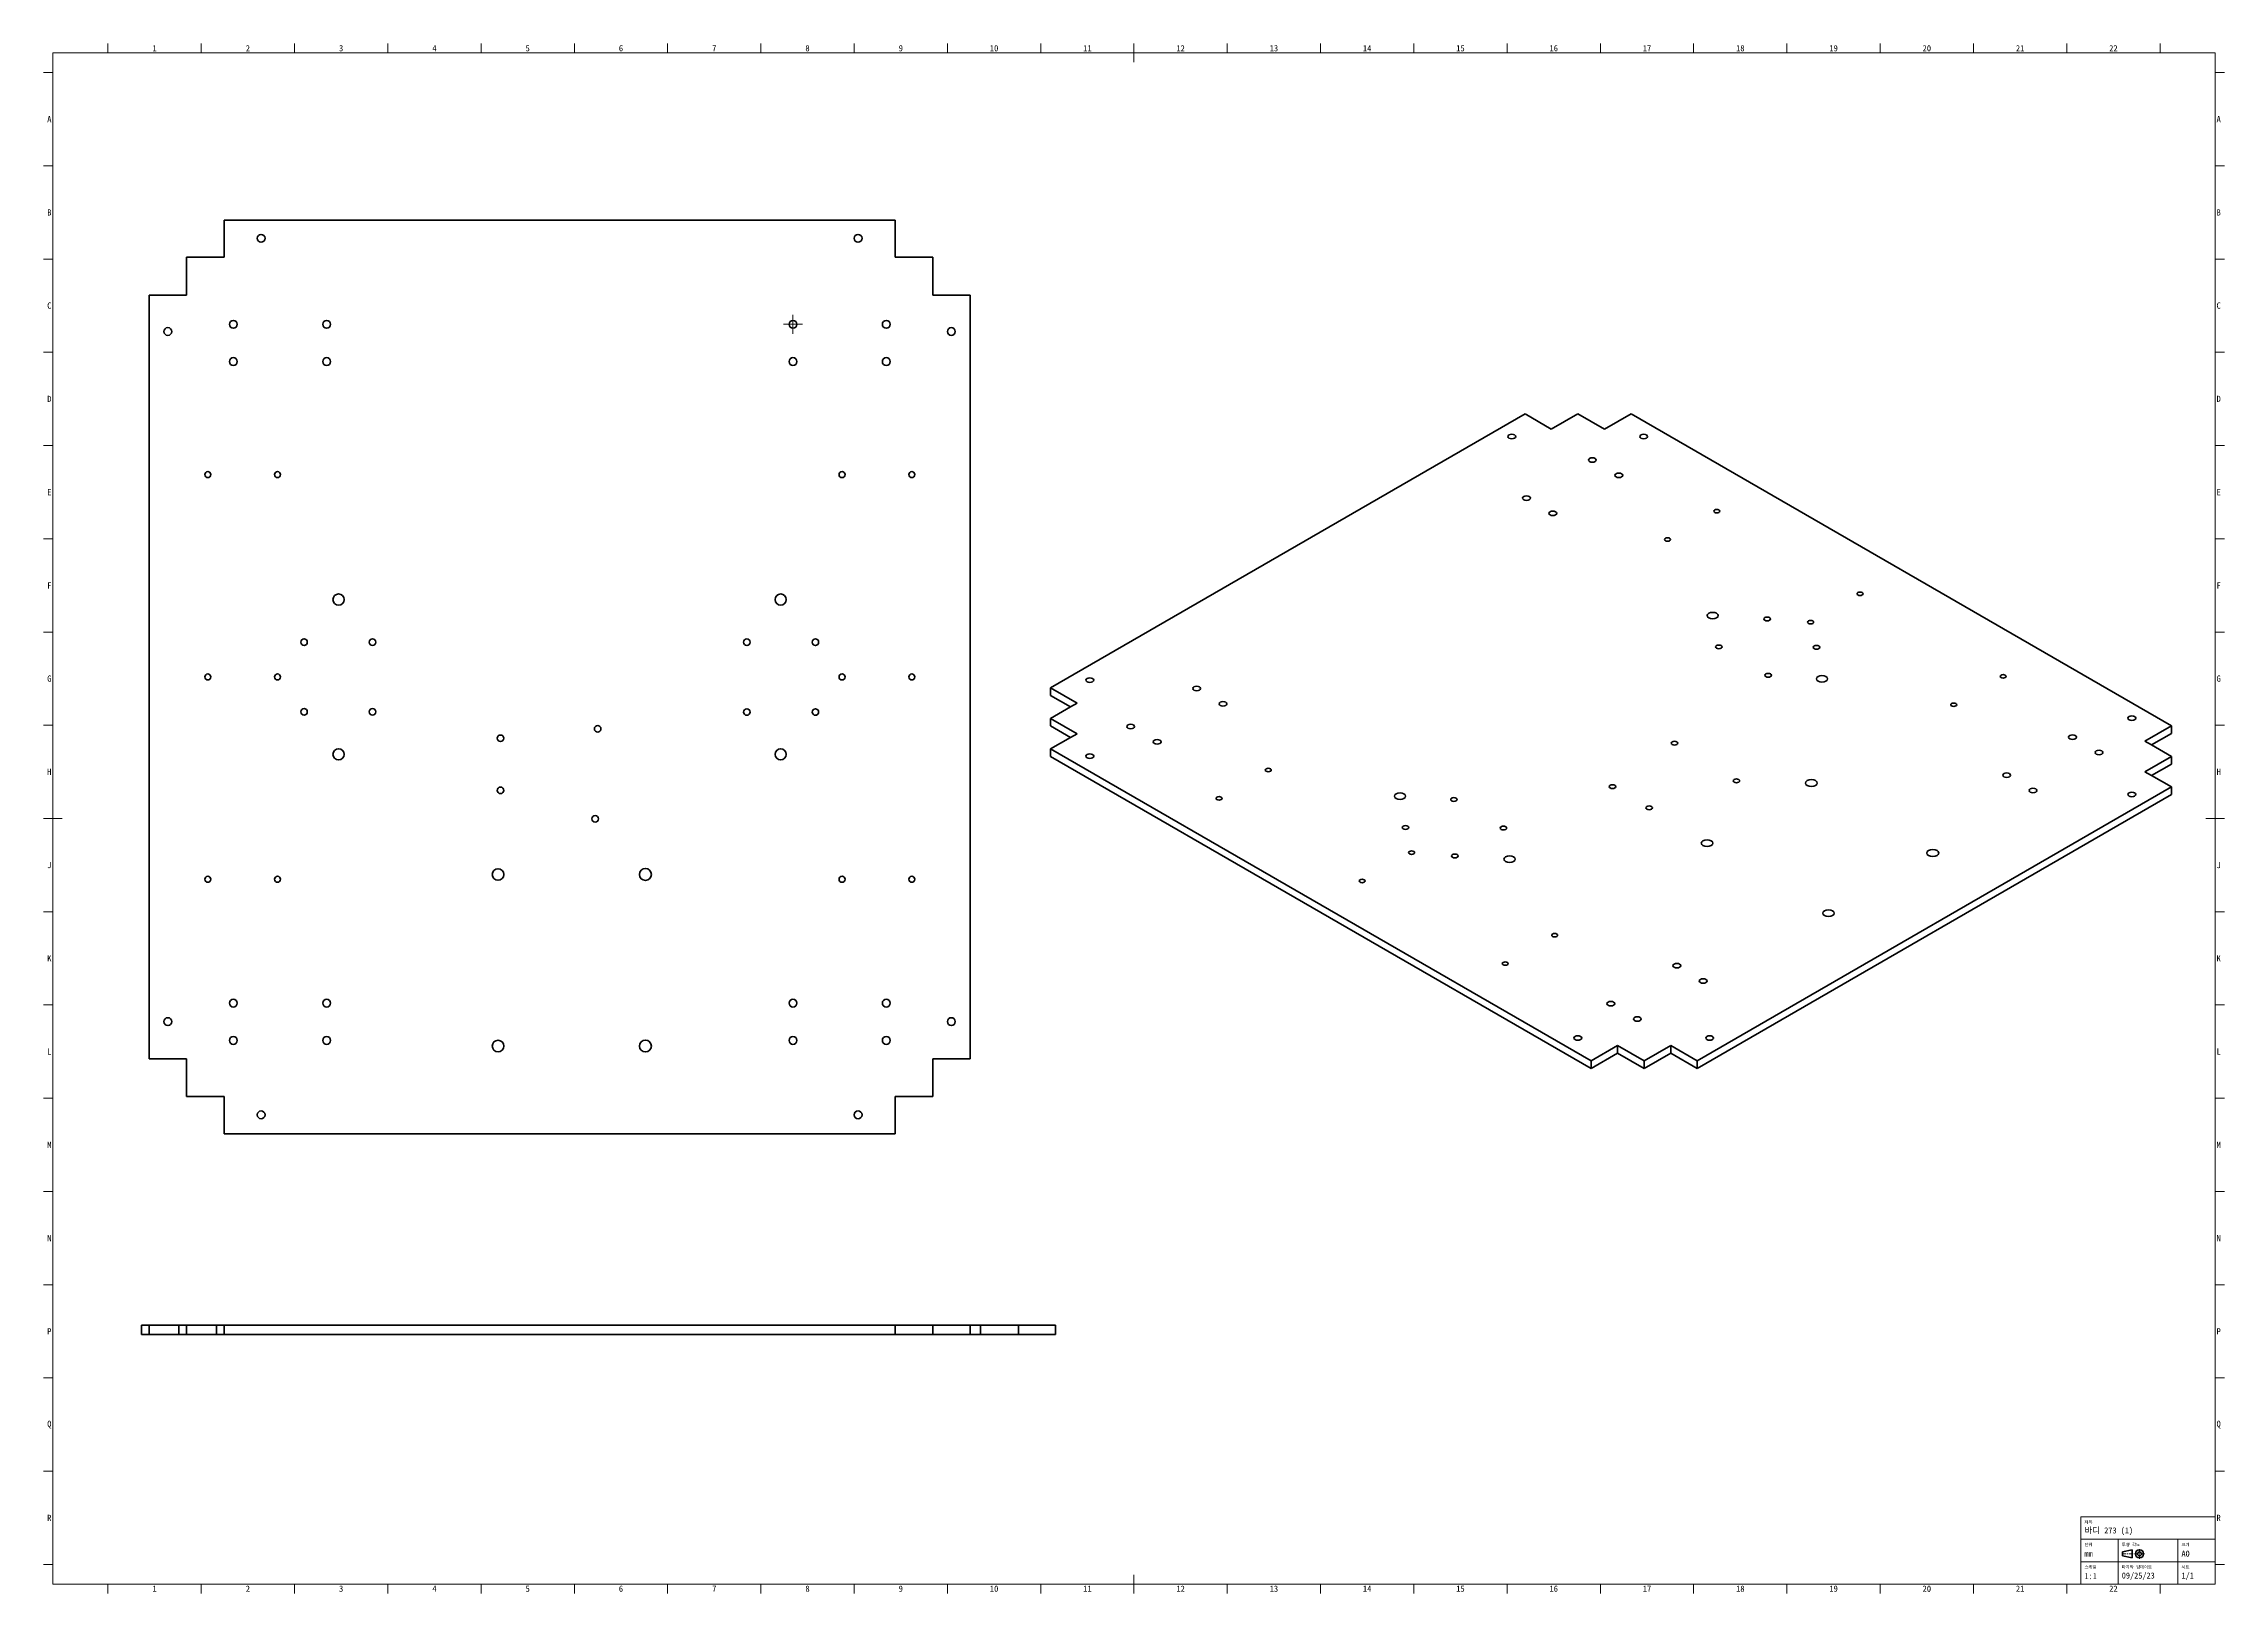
# Model space of a CAD drawing. Header units: millimetres. Extents: x 15 to 1184, y 5 to 836.
import ezdxf

# ---------------------------------------------------------------- set-up
doc = ezdxf.new("R2010")
doc.units = ezdxf.units.MM
doc.linetypes.add('CenterLine', pattern=[8, 5, -1, 1, -1])
for name, color, linetype in [('기하구조', 7, 'Continuous'), ('주석', 7, 'Continuous'), ('테두리', 7, 'Continuous')]:
    doc.layers.add(name, color=color, linetype=linetype)
doc.styles.add('Shapr10', font='txt', dxfattribs={"height": 3.3495})
doc.styles.add('Shapr11', font='txt', dxfattribs={"height": 3.3495})
doc.styles.add('Shapr12', font='txt', dxfattribs={"height": 3.3495})
doc.styles.add('Shapr13', font='txt', dxfattribs={"height": 3.3495})
doc.styles.add('Shapr14', font='txt', dxfattribs={"height": 3.3495})
doc.styles.add('Shapr2', font='txt', dxfattribs={"height": 3.3495})
doc.styles.add('Shapr3', font='txt', dxfattribs={"height": 3.3495})
doc.styles.add('Shapr39', font='txt', dxfattribs={"height": 3.3495})
doc.styles.add('Shapr4', font='txt', dxfattribs={"height": 3.3495})
doc.styles.add('Shapr5', font='txt', dxfattribs={"height": 3.3495})
doc.styles.add('Shapr6', font='txt', dxfattribs={"height": 3.3495})
doc.styles.add('Shapr7', font='txt', dxfattribs={"height": 3.3495})
doc.styles.add('Shapr8', font='txt', dxfattribs={"height": 3.3495})
doc.styles.add('Shapr9', font='txt', dxfattribs={"height": 3.3495})

# ---------------------------------------------------------------- blocks, each defined once
blk = doc.blocks.new('*U2')
at = {"layer": '주석', "linetype": 'CenterLine', "lineweight": 15}
for p, q in [((416.7, 687.6), (416.7, 690.6)), ((414.6, 685.5), (411.6, 685.5)), ((416.7, 683.4), (416.7, 680.4)), ((418.8, 685.5), (421.8, 685.5))]:
    blk.add_line(p, q, dxfattribs=at)
at = {"layer": '주석', "linetype": 'Continuous', "lineweight": 15}
for q in [(416.7, 690.5), (411.7, 685.5), (416.7, 680.5), (421.7, 685.5)]:
    blk.add_line((416.7, 685.5), q, dxfattribs=at)
blk = doc.blocks.new('*U3')
at = {"layer": '테두리', "linetype": 'Continuous', "lineweight": 15}
for p, q in [((1179, 46), (1107, 46)), ((1107, 10), (1107, 46)), ((1179, 10), (1179, 46)), ((1179, 34), (1107, 34)), ((1127, 10), (1127, 34)), ((1129, 26.2), (1131.4, 26.2)), ((1131.8, 26.2), (1132.2, 26.2)), ((1135.1, 26.2), (1132.7, 26.2)), ((1137.9, 26.2), (1135.9, 26.2)), ((1138.3, 26.2), (1138.8, 26.2)), ((1138.5, 26.9), (1138.5, 28.8)), ((1138.5, 26), (1138.5, 26.4)), ((1138.5, 25.6), (1138.5, 23.6)), ((1139.2, 26.2), (1141.1, 26.2)), ((1159, 10), (1159, 34)), ((1179, 22), (1107, 22)), ((1179, 10), (1107, 10))]:
    blk.add_line(p, q, dxfattribs=at)
at = {"layer": '테두리', "linetype": 'Continuous', "lineweight": 40}
for p, q in [((1129.4, 27.3), (1134.6, 28.4)), ((1129.4, 27.3), (1129.4, 25.1)), ((1129.4, 25.1), (1134.6, 24.1)), ((1134.6, 28.4), (1134.6, 24.1))]:
    blk.add_line(p, q, dxfattribs=at)
for radius in [2.17, 1.08]:
    blk.add_circle((1138.5, 26.2), radius, dxfattribs=at)

msp = doc.modelspace()

# ---------------------------------------------------------------- linework, layer by layer
at = {"layer": '기하구조', "linetype": 'Continuous', "lineweight": 40}
for p, q in [((471.4, 741.4), (111.8, 741.4)), ((111.8, 721.4), (111.8, 741.4)), ((471.4, 721.4), (471.4, 741.4)), ((91.6, 701.2), (91.6, 721.4)), ((91.6, 721.4), (111.8, 721.4)), ((471.4, 721.4), (491.6, 721.4)), ((491.6, 721.4), (491.6, 701.2)), ((91.6, 701.2), (71.6, 701.2)), ((71.6, 701.2), (71.6, 291.6)), ((491.6, 701.2), (511.6, 701.2)), ((511.6, 291.6), (511.6, 701.2)), ((809.1, 637.4), (554.8, 490.6)), ((823.2, 629.2), (809.1, 637.4)), ((823.2, 629.2), (837.5, 637.5)), ((837.5, 637.5), (851.8, 629.2)), ((851.8, 629.2), (866, 637.4)), ((1155.6, 470.2), (866, 637.4)), ((554.7, 474.2), (565.4, 480.4)), ((554.8, 490.6), (554.8, 486.5)), ((569, 482.4), (554.8, 490.6)), ((565.4, 480.4), (554.8, 486.5)), ((565.4, 480.4), (569, 482.4)), ((554.7, 474.2), (554.7, 470.1)), ((569, 465.9), (554.7, 474.2)), ((565.4, 463.9), (554.7, 470.1)), ((1141.4, 462), (1155.6, 470.2)), ((1155.6, 470.2), (1155.6, 466.1)), ((565.4, 463.9), (554.8, 457.8)), ((554.8, 457.8), (554.8, 453.7)), ((554.8, 457.8), (844.5, 290.6)), ((569, 465.9), (565.4, 463.9)), ((1141.4, 462), (1145, 460)), ((1145, 460), (1155.6, 466.1)), ((1145, 460), (1155.7, 453.8)), ((554.8, 453.7), (844.5, 286.5)), ((1155.7, 453.8), (1141.4, 445.5)), ((1141.4, 445.5), (1145, 443.5)), ((1155.7, 449.7), (1145, 443.5)), ((1155.7, 453.8), (1155.7, 449.7)), ((901.3, 290.6), (1155.6, 437.4)), ((901.3, 286.5), (1155.6, 433.3)), ((1145, 443.5), (1155.6, 437.4)), ((1155.6, 437.4), (1155.6, 433.3)), ((858.6, 298.7), (844.5, 290.6)), ((858.6, 294.6), (844.5, 286.5)), ((858.6, 298.7), (858.6, 294.6)), ((872.9, 290.5), (858.6, 298.7)), ((872.9, 286.4), (858.6, 294.6)), ((887.2, 298.7), (872.9, 290.5)), ((887.2, 294.6), (872.9, 286.4)), ((887.2, 298.7), (887.2, 294.6)), ((887.2, 298.7), (901.3, 290.6)), ((887.2, 294.6), (901.3, 286.5)), ((91.6, 291.6), (71.6, 291.6)), ((91.6, 271.4), (91.6, 291.6)), ((491.6, 291.6), (491.6, 271.4)), ((491.6, 291.6), (511.6, 291.6)), ((844.5, 290.6), (844.5, 286.5)), ((872.9, 290.5), (872.9, 286.4)), ((901.3, 290.6), (901.3, 286.5)), ((111.8, 271.4), (91.6, 271.4)), ((111.8, 271.4), (111.8, 251.4)), ((491.6, 271.4), (471.4, 271.4)), ((471.4, 271.4), (471.4, 251.4)), ((111.8, 251.4), (471.4, 251.4)), ((87.5, 148.8), (67.5, 148.8)), ((67.5, 148.8), (67.5, 143.8)), ((87.5, 143.8), (67.5, 143.8)), ((71.6, 148.8), (71.6, 143.8)), ((91.6, 148.8), (71.6, 148.8)), ((91.6, 143.8), (71.6, 143.8)), ((107.7, 148.8), (87.5, 148.8)), ((87.5, 148.8), (87.5, 143.8)), ((107.7, 143.8), (87.5, 143.8)), ((111.8, 148.8), (91.6, 148.8)), ((91.6, 148.8), (91.6, 143.8)), ((111.8, 143.8), (91.6, 143.8)), ((107.7, 148.8), (517.3, 148.8)), ((107.7, 148.8), (107.7, 143.8)), ((107.7, 143.8), (517.3, 143.8)), ((111.8, 148.8), (471.4, 148.8)), ((111.8, 148.8), (111.8, 143.8)), ((111.8, 143.8), (471.4, 143.8)), ((491.6, 148.8), (471.4, 148.8)), ((471.4, 148.8), (471.4, 143.8)), ((491.6, 143.8), (471.4, 143.8)), ((491.6, 148.8), (491.6, 143.8)), ((491.6, 148.8), (511.6, 148.8)), ((491.6, 143.8), (511.6, 143.8)), ((511.6, 148.8), (511.6, 143.8)), ((537.5, 148.8), (517.3, 148.8)), ((517.3, 148.8), (517.3, 143.8)), ((537.5, 143.8), (517.3, 143.8)), ((537.5, 148.8), (557.5, 148.8)), ((537.5, 148.8), (537.5, 143.8)), ((537.5, 143.8), (557.5, 143.8)), ((557.5, 148.8), (557.5, 143.8))]:
    msp.add_line(p, q, dxfattribs=at)
for centre, radius in [((131.6, 731.6), 2.1), ((451.6, 731.6), 2.1), ((81.6, 681.6), 2.1), ((116.7, 685.5), 2.1), ((166.7, 685.5), 2.1), ((416.7, 685.5), 2.1), ((466.7, 685.5), 2.1), ((501.6, 681.6), 2.1), ((116.7, 665.5), 2.1), ((166.7, 665.5), 2.1), ((416.7, 665.5), 2.1), ((466.7, 665.5), 2.1), ((103, 604.9), 1.6), ((140.4, 604.9), 1.6), ((443, 604.9), 1.6), ((480.4, 604.9), 1.6), ((173.1, 537.9), 3), ((410.1, 537.9), 3), ((154.6, 515.1), 1.75), ((191.3, 515.1), 1.75), ((392, 515), 1.75), ((428.7, 515), 1.75), ((103, 496.4), 1.6), ((140.4, 496.4), 1.6), ((443, 496.4), 1.6), ((480.4, 496.4), 1.6), ((154.6, 477.7), 1.75), ((191.3, 477.7), 1.75), ((392, 477.6), 1.75), ((428.7, 477.6), 1.75), ((312, 468.6), 1.75), ((173.1, 454.9), 3), ((259.9, 463.5), 1.75), ((410.1, 454.9), 3), ((259.9, 435.6), 1.75), ((310.7, 420.3), 1.75), ((103, 387.9), 1.6), ((140.4, 387.9), 1.6), ((258.6, 390.5), 3.1), ((337.6, 390.5), 3.2), ((443, 387.9), 1.6), ((480.4, 387.9), 1.6), ((116.7, 321.5), 2.1), ((166.7, 321.5), 2.1), ((416.7, 321.5), 2.1), ((466.7, 321.5), 2.1), ((81.6, 311.6), 2.1), ((501.6, 311.6), 2.1), ((116.7, 301.5), 2.1), ((166.7, 301.5), 2.1), ((258.6, 298.5), 3.1), ((337.6, 298.5), 3.2), ((416.7, 301.5), 2.1), ((466.7, 301.5), 2.1), ((131.6, 261.6), 2.1), ((451.6, 261.6), 2.1)]:
    msp.add_circle(centre, radius, dxfattribs=at)
for centre, major_axis in [((802, 625.3), (-2.1, 0)), ((872.7, 625.3), (-2.1, 0)), ((845.2, 612.7), (-2.1, 0)), ((859.4, 604.5), (-2.1, 0)), ((809.9, 592.3), (-2.1, 0)), ((824, 584.1), (-2.1, 0)), ((911.9, 585.3), (-1.6, 0)), ((885.5, 570.1), (-1.6, 0)), ((988.7, 541), (-1.6, 0)), ((909.7, 529.3), (-3, 0)), ((938.9, 527.5), (-1.75, 0)), ((962.2, 525.8), (-1.6, 0)), ((913, 512.5), (-1.75, 0)), ((965.4, 512.3), (-1.75, 0)), ((575.8, 494.7), (-2.1, 0)), ((633.1, 490.2), (-2.1, 0)), ((939.4, 497.3), (-1.75, 0)), ((968.3, 495.4), (-3, 0)), ((1065.4, 496.7), (-1.6, 0)), ((647.2, 482), (-2.1, 0)), ((1038.9, 481.5), (-1.6, 0)), ((597.7, 469.8), (-2.1, 0)), ((1134.4, 474.3), (-2.1, 0)), ((611.9, 461.6), (-2.1, 0)), ((889.2, 460.9), (-1.75, 0)), ((1102.6, 464.1), (-2.1, 0)), ((1116.8, 455.9), (-2.1, 0)), ((575.8, 453.9), (-2.1, 0)), ((671.5, 446.5), (-1.6, 0)), ((1067.3, 443.7), (-2.1, 0)), ((742.1, 432.5), (-3, 0)), ((856, 437.6), (-1.75, 0)), ((922.4, 440.7), (-1.75, 0)), ((962.6, 439.5), (-3.2, 0)), ((1081.4, 435.5), (-2.1, 0)), ((1134.4, 433.4), (-2.1, 0)), ((645.1, 431.3), (-1.6, 0)), ((771, 430.7), (-1.75, 0)), ((875.7, 426.2), (-1.75, 0)), ((745, 415.7), (-1.75, 0)), ((797.5, 415.4), (-1.75, 0)), ((748.3, 402.2), (-1.6, 0)), ((771.5, 400.4), (-1.75, 0)), ((800.8, 398.7), (-3, 0)), ((906.7, 407.3), (-3.1, 0)), ((1027.7, 402), (-3.2, 0)), ((721.8, 387), (-1.6, 0)), ((971.8, 369.7), (-3.1, 0)), ((825, 357.9), (-1.6, 0)), ((798.5, 342.7), (-1.6, 0)), ((890.5, 341.6), (-2.1, 0)), ((904.6, 333.4), (-2.1, 0)), ((855.1, 321.2), (-2.1, 0)), ((837.4, 302.8), (-2.1, 0)), ((869.3, 313), (-2.1, 0)), ((908.1, 302.8), (-2.1, 0))]:
    msp.add_ellipse(centre, major_axis=major_axis, ratio=0.57735, dxfattribs=at)
at = {"layer": '테두리', "linetype": 'Continuous', "lineweight": 15}
for p, q in [((1179, 831), (20, 831)), ((20, 831), (20, 10)), ((49.5, 831), (49.5, 836)), ((99.5, 831), (99.5, 836)), ((149.5, 831), (149.5, 836)), ((199.5, 831), (199.5, 836)), ((249.5, 831), (249.5, 836)), ((299.5, 831), (299.5, 836)), ((349.5, 831), (349.5, 836)), ((399.5, 831), (399.5, 836)), ((449.5, 831), (449.5, 836)), ((499.5, 831), (499.5, 836)), ((549.5, 831), (549.5, 836)), ((599.5, 826), (599.5, 836)), ((649.5, 831), (649.5, 836)), ((699.5, 831), (699.5, 836)), ((749.5, 831), (749.5, 836)), ((799.5, 831), (799.5, 836)), ((849.5, 831), (849.5, 836)), ((899.5, 831), (899.5, 836)), ((949.5, 831), (949.5, 836)), ((999.5, 831), (999.5, 836)), ((1049.5, 831), (1049.5, 836)), ((1099.5, 831), (1099.5, 836)), ((1149.5, 831), (1149.5, 836)), ((1179, 10), (1179, 831)), ((20, 820.5), (15, 820.5)), ((1179, 820.5), (1184, 820.5)), ((20, 770.5), (15, 770.5)), ((1179, 770.5), (1184, 770.5)), ((20, 720.5), (15, 720.5)), ((1179, 720.5), (1184, 720.5)), ((20, 670.5), (15, 670.5)), ((1179, 670.5), (1184, 670.5)), ((20, 620.5), (15, 620.5)), ((1179, 620.5), (1184, 620.5)), ((20, 570.5), (15, 570.5)), ((1179, 570.5), (1184, 570.5)), ((20, 520.5), (15, 520.5)), ((1179, 520.5), (1184, 520.5)), ((20, 470.5), (15, 470.5)), ((1179, 470.5), (1184, 470.5)), ((25, 420.5), (15, 420.5)), ((1174, 420.5), (1184, 420.5)), ((20, 370.5), (15, 370.5)), ((1179, 370.5), (1184, 370.5)), ((20, 320.5), (15, 320.5)), ((1179, 320.5), (1184, 320.5)), ((20, 270.5), (15, 270.5)), ((1179, 270.5), (1184, 270.5)), ((20, 220.5), (15, 220.5)), ((1179, 220.5), (1184, 220.5)), ((20, 170.5), (15, 170.5)), ((1179, 170.5), (1184, 170.5)), ((20, 120.5), (15, 120.5)), ((1179, 120.5), (1184, 120.5)), ((20, 70.5), (15, 70.5)), ((1179, 70.5), (1184, 70.5)), ((20, 20.5), (15, 20.5)), ((599.5, 15), (599.5, 5)), ((1179, 20.5), (1184, 20.5)), ((20, 10), (1179, 10)), ((49.5, 10), (49.5, 5)), ((99.5, 10), (99.5, 5)), ((149.5, 10), (149.5, 5)), ((199.5, 10), (199.5, 5)), ((249.5, 10), (249.5, 5)), ((299.5, 10), (299.5, 5)), ((349.5, 10), (349.5, 5)), ((399.5, 10), (399.5, 5)), ((449.5, 10), (449.5, 5)), ((499.5, 10), (499.5, 5)), ((549.5, 10), (549.5, 5)), ((649.5, 10), (649.5, 5)), ((699.5, 10), (699.5, 5)), ((749.5, 10), (749.5, 5)), ((799.5, 10), (799.5, 5)), ((849.5, 10), (849.5, 5)), ((899.5, 10), (899.5, 5)), ((949.5, 10), (949.5, 5)), ((999.5, 10), (999.5, 5)), ((1049.5, 10), (1049.5, 5)), ((1099.5, 10), (1099.5, 5)), ((1149.5, 10), (1149.5, 5))]:
    msp.add_line(p, q, dxfattribs=at)

# ---------------------------------------------------------------- block references
for name in ['*U2', '*U3']:
    msp.add_blockref(name, (0, 0))

# ---------------------------------------------------------------- texts
at = {"layer": '테두리', "linetype": 'Continuous', "lineweight": 15, "char_height": 3.35, "width": 3.349, "style": 'Shapr39'}
for s, insert, attachment_point in [('1', (74.5, 831.8), 8), ('2', (124.5, 831.8), 8), ('3', (174.5, 831.8), 8), ('4', (224.5, 831.8), 8), ('5', (274.5, 831.8), 8), ('6', (324.5, 831.8), 8), ('7', (374.5, 831.8), 8), ('8', (424.5, 831.8), 8), ('9', (474.5, 831.8), 8), ('10', (524.5, 831.8), 8), ('11', (574.5, 831.8), 8), ('12', (624.5, 831.8), 8), ('13', (674.5, 831.8), 8), ('14', (724.5, 831.8), 8), ('15', (774.5, 831.8), 8), ('16', (824.5, 831.8), 8), ('17', (874.5, 831.8), 8), ('18', (924.5, 831.8), 8), ('19', (974.5, 831.8), 8), ('20', (1024.5, 831.8), 8), ('21', (1074.5, 831.8), 8), ('22', (1124.5, 831.8), 8), ('A', (19.2, 795.5), 6), ('A', (1179.8, 795.5), 4), ('B', (19.2, 745.5), 6), ('B', (1179.8, 745.5), 4), ('C', (19.2, 695.5), 6), ('C', (1179.8, 695.5), 4), ('D', (19.2, 645.5), 6), ('D', (1179.8, 645.5), 4), ('E', (19.2, 595.5), 6), ('E', (1179.8, 595.5), 4), ('F', (19.2, 545.5), 6), ('F', (1179.8, 545.5), 4), ('G', (19.2, 495.5), 6), ('G', (1179.8, 495.5), 4), ('H', (19.2, 445.5), 6), ('H', (1179.8, 445.5), 4), ('J', (19.2, 395.5), 6), ('J', (1179.8, 395.5), 4), ('K', (19.2, 345.5), 6), ('K', (1179.8, 345.5), 4), ('L', (19.2, 295.5), 6), ('L', (1179.8, 295.5), 4), ('M', (19.2, 245.5), 6), ('M', (1179.8, 245.5), 4), ('N', (19.2, 195.5), 6), ('N', (1179.8, 195.5), 4), ('P', (19.2, 145.5), 6), ('P', (1179.8, 145.5), 4), ('Q', (19.2, 95.5), 6), ('Q', (1179.8, 95.5), 4), ('R', (19.2, 45.5), 6), ('R', (1179.8, 45.5), 4), ('1', (74.5, 9.2), 2), ('2', (124.5, 9.2), 2), ('3', (174.5, 9.2), 2), ('4', (224.5, 9.2), 2), ('5', (274.5, 9.2), 2), ('6', (324.5, 9.2), 2), ('7', (374.5, 9.2), 2), ('8', (424.5, 9.2), 2), ('9', (474.5, 9.2), 2), ('10', (524.5, 9.2), 2), ('11', (574.5, 9.2), 2), ('12', (624.5, 9.2), 2), ('13', (674.5, 9.2), 2), ('14', (724.5, 9.2), 2), ('15', (774.5, 9.2), 2), ('16', (824.5, 9.2), 2), ('17', (874.5, 9.2), 2), ('18', (924.5, 9.2), 2), ('19', (974.5, 9.2), 2), ('20', (1024.5, 9.2), 2), ('21', (1074.5, 9.2), 2), ('22', (1124.5, 9.2), 2)]:
    msp.add_mtext(s, dxfattribs=dict(at, insert=insert, attachment_point=attachment_point))
at = {"layer": '테두리', "linetype": 'Continuous', "lineweight": 15, "attachment_point": 1}
for s, insert, char_height, style in [('제목', (1109, 44), 1.65, 'Shapr2'), ('바디 273 (1)', (1109, 40.4), 3.25, 'Shapr3'), ('단위', (1109, 32), 1.65, 'Shapr4'), ('mm', (1109, 27.9), 3.25, 'Shapr5'), ('투영 각도', (1129, 32), 1.65, 'Shapr6'), ('크기', (1161, 32), 1.65, 'Shapr7'), ('A0', (1161, 28), 3.25, 'Shapr8'), ('스케일', (1109, 20), 1.65, 'Shapr9'), ('1:1', (1109, 15.9), 3.25, 'Shapr10'), ('마지막 업데이트', (1129, 20), 1.65, 'Shapr11'), ('09/25/23', (1129, 16.2), 3.25, 'Shapr12'), ('시트', (1161, 20), 1.65, 'Shapr13'), ('1/1', (1161, 16.2), 3.25, 'Shapr14')]:
    msp.add_mtext(s, dxfattribs=dict(at, insert=insert, char_height=char_height, style=style))

doc.saveas('drawing.dxf')
